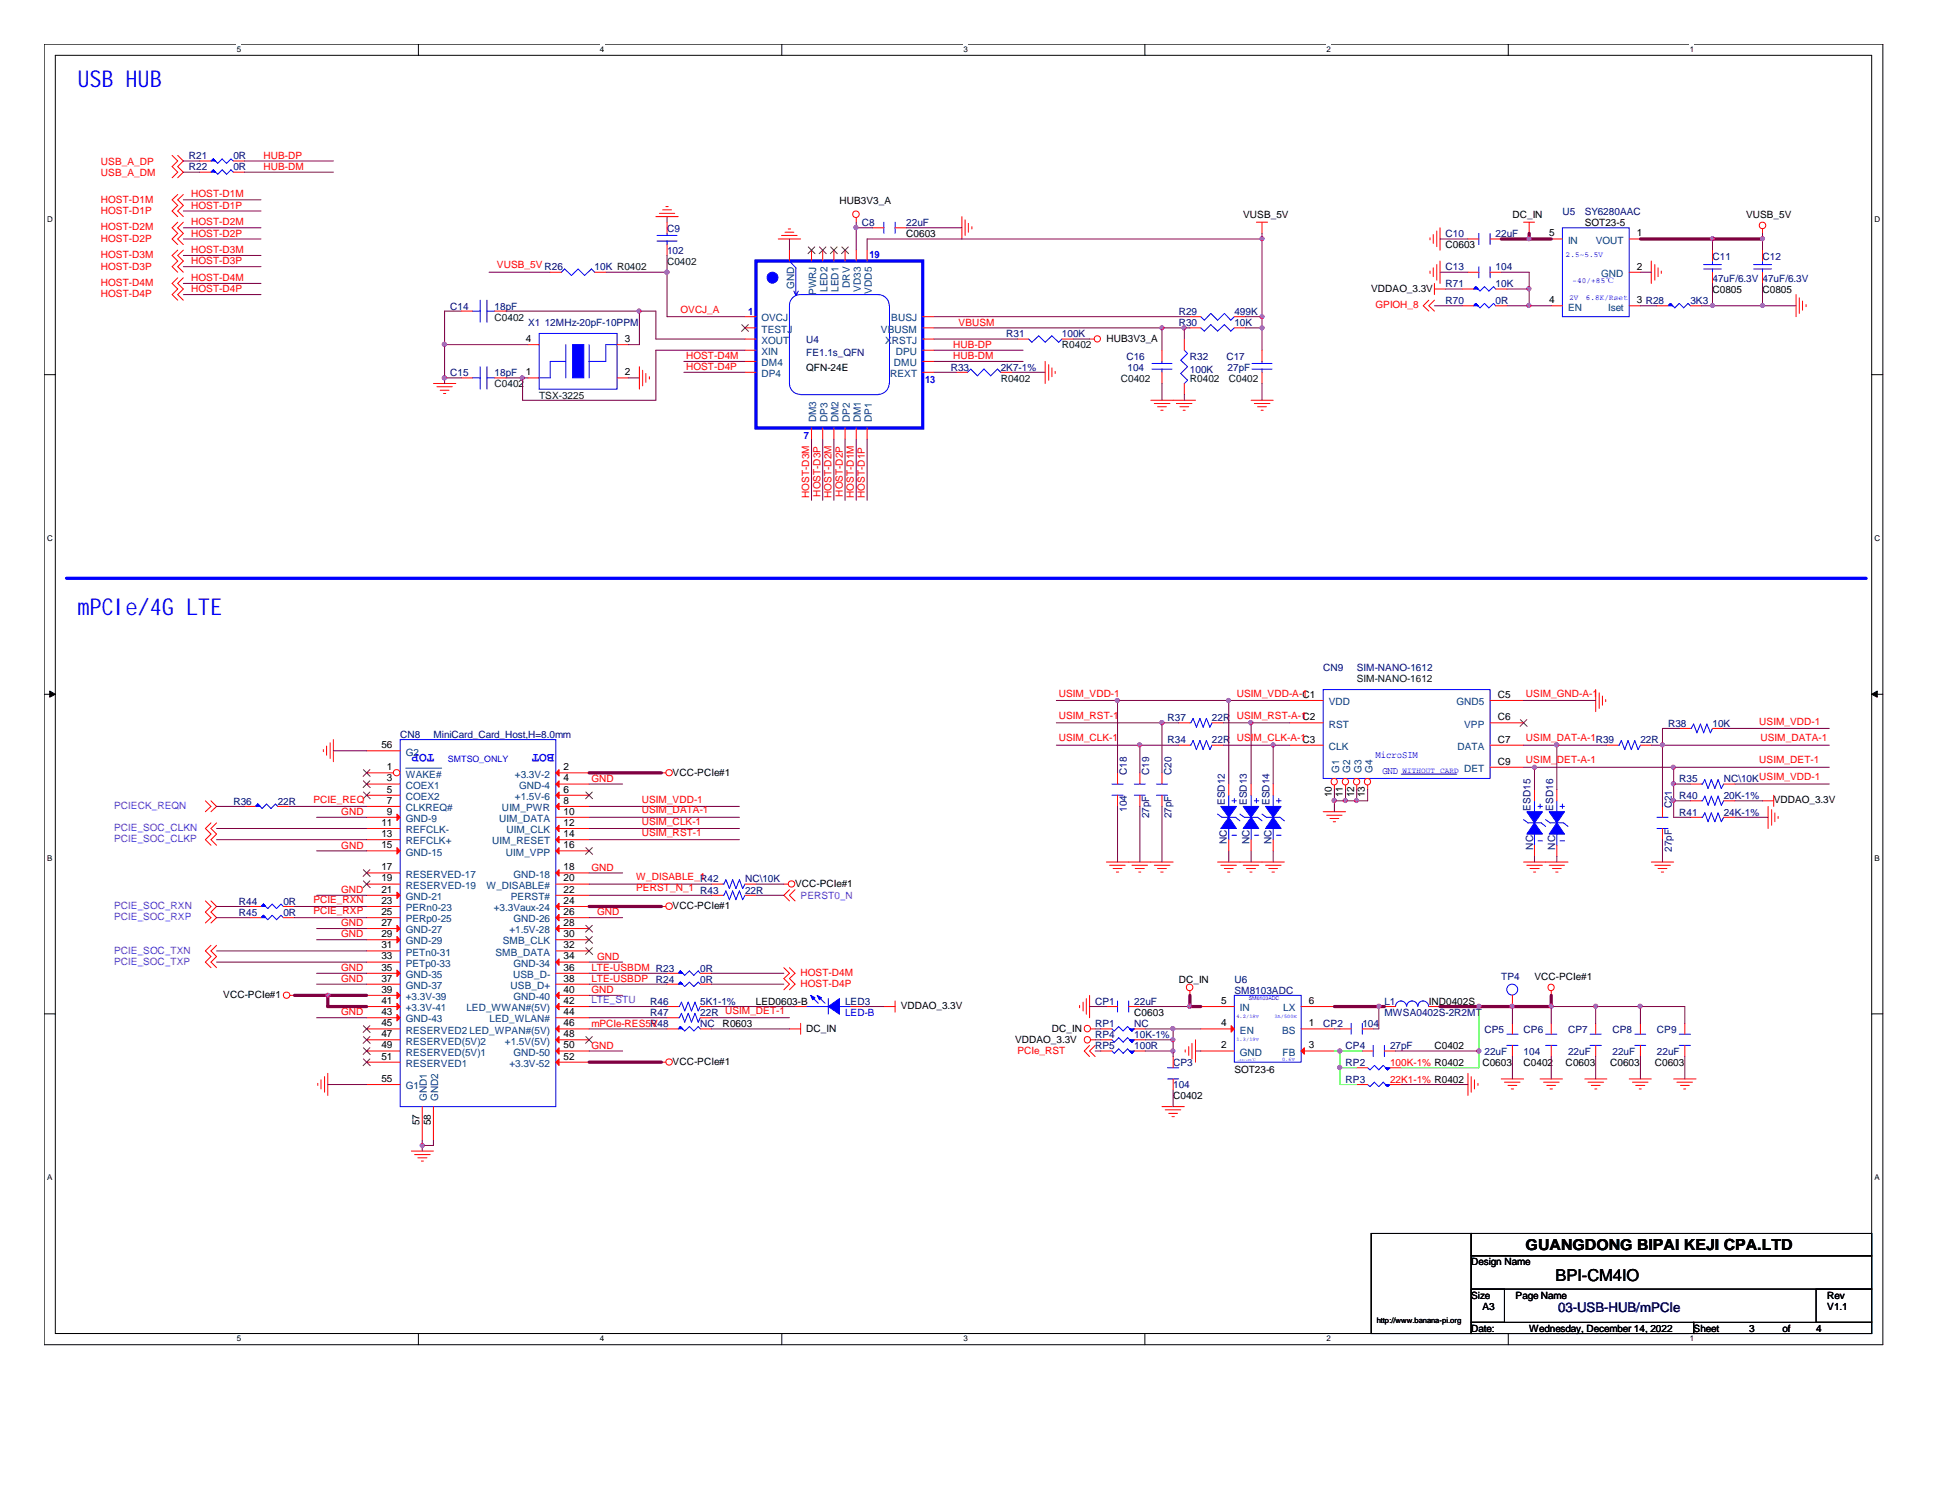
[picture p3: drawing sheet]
<svg xmlns="http://www.w3.org/2000/svg" width="279mm" height="216mm" viewBox="0 0 279 216" stroke-linecap="round" stroke-linejoin="round" font-family="sans-serif">
<defs><g id="words">
<g font-size="3.3" fill="#00f">
<text x="11.2" y="12.4">USB HUB</text>
<text x="11.2" y="88.4">mPCIe/4G LTE</text>
</g>
<text font-size="2.4" x="223.8" y="184.3">BPI-CM4IO</text>
<text font-size="2.2" x="219.5" y="179.8">GUANGDONG BIPAI KEJI CPA.LTD</text>
<g font-size="1.9" fill="#00f">
<text x="62.5" y="108.5" transform="rotate(-180 62.5 108.5)">TOP</text>
<text x="79.8" y="108.5" transform="rotate(-180 79.8 108.5)">BOT</text>
</g>
<text font-size="1.9" fill="#000080" x="224.2" y="188.7">03-USB-HUB/mPCIe</text>
<g font-size="1.4" fill="#f00">
<text x="14.5" y="23.7">USB_A_DP</text>
<text x="37.9" y="22.8">HUB-DP</text>
<text x="14.5" y="25.3">USB_A_DM</text>
<text x="14.5" y="29.2">HOST-D1M</text>
<text x="27.5" y="28.4">HOST-D1M</text>
<text x="37.9" y="24.4">HUB-DM</text>
<text x="14.5" y="30.8">HOST-D1P</text>
<text x="14.5" y="33.1">HOST-D2M</text>
<text x="14.5" y="34.8">HOST-D2P</text>
<text x="27.5" y="30">HOST-D1P</text>
<text x="27.5" y="32.4">HOST-D2M</text>
<text x="27.5" y="34">HOST-D2P</text>
<text x="14.5" y="37.2">HOST-D3M</text>
<text x="14.5" y="38.8">HOST-D3P</text>
<text x="14.5" y="41.1">HOST-D4M</text>
<text x="27.5" y="36.4">HOST-D3M</text>
<text x="27.5" y="38">HOST-D3P</text>
<text x="27.5" y="40.4">HOST-D4M</text>
<text x="71.5" y="38.6">VUSB_5V R26</text>
<text x="14.5" y="42.8">HOST-D4P</text>
<text x="27.5" y="42">HOST-D4P</text>
<text x="97.9" y="45">OVCJ_A</text>
<text x="137.9" y="46.8">VBUSM</text>
<text x="197.9" y="44.4">GPIOH_8</text>
<text x="98.7" y="51.6">HOST-D4M</text>
<text x="98.7" y="53.2">HOST-D4P</text>
<text x="137.1" y="50">HUB-DP</text>
<text x="137.1" y="51.6">HUB-DM</text>
<text x="116.4" y="71.6" transform="rotate(-90 116.4 71.6)">HOST-D3M</text>
<text x="118" y="71.5" transform="rotate(-90 118 71.5)">HOST-D3P</text>
<text x="119.6" y="71.6" transform="rotate(-90 119.6 71.6)">HOST-D2M</text>
<text x="121.2" y="71.5" transform="rotate(-90 121.2 71.5)">HOST-D2P</text>
<text x="122.9" y="71.6" transform="rotate(-90 122.9 71.6)">HOST-D1M</text>
<text x="124.4" y="71.6" transform="rotate(-90 124.4 71.6)">HOST-D1P</text>
<text x="152.3" y="100.2">USIM_VDD-1</text>
<text x="177.9" y="100.2">USIM_VDD-A-1</text>
<text x="219.5" y="100.2">USIM_GND-A-1</text>
<text x="152.3" y="103.4">USIM_RST-1</text>
<text x="152.3" y="106.6">USIM_CLK-1</text>
<text x="177.9" y="103.4">USIM_RST-A-1C2</text>
<text x="177.9" y="106.6">USI</text>
<text x="180.3" y="106.6">M_CLK-A-1C3</text>
<text x="219.5" y="106.6">USIM_DAT-A-1R39</text>
<text x="253.1" y="104.2">USIM_VDD-1</text>
<text x="253.3" y="106.6">USIM_DATA-1</text>
<text x="85.1" y="112.4">GND</text>
<text x="219.5" y="109.8">USIM_</text>
<text x="224" y="109.8">DET-A-1</text>
<text x="253.1" y="109.8">USIM_DET-1</text>
<text x="45.1" y="115.4">PCIE_REQ</text>
<text x="49.1" y="117.2">GND</text>
<text x="92.3" y="115.4">USIM_VDD-1</text>
<text x="92.3" y="117">USIM_DATA-1</text>
<text x="92.3" y="118.6">USIM_CLK-1</text>
<text x="49.1" y="122">GND</text>
<text x="85.1" y="125.2">GND</text>
<text x="92.3" y="120.2">USIM_RST-1</text>
<text x="45.1" y="129.8">PCIE_RXN</text>
<text x="45.1" y="131.4">PCIE_RXP</text>
<text x="49.1" y="128.4">GND</text>
<text x="85.9" y="131.7">GND</text>
<text x="91.5" y="126.6">W_DISABLE_1</text>
<text x="91.5" y="128.2">PERST_N_1 R43</text>
<text x="49.1" y="133.2">GND</text>
<text x="49.1" y="134.8">GND</text>
<text x="49.1" y="139.7">GND</text>
<text x="49.1" y="141.2">GND</text>
<text x="85.1" y="139.7">LTE-USBDM R23</text>
<text x="85.1" y="141.2">LTE-USBDP</text>
<text x="85.1" y="142.8">GND</text>
<text x="85.9" y="138">GND</text>
<text x="115.2" y="142">HOST-D4P</text>
<text x="115.2" y="140.4">HOST-D4M</text>
<text x="49.1" y="146">GND</text>
<text x="85.1" y="147.7">mPCIe-RES5V</text>
<text x="85.1" y="150.8">GND</text>
<text x="146.4" y="151.6">PCIe_RST</text>
<text x="200" y="155.7">22K1-1% R0402</text>
<text x="200" y="153.3">100K-1% R0402</text>
</g>
<g font-size="1.4" fill="#000080">
<text x="27.2" y="22.9">R21</text>
<text x="33.6" y="22.9">0R</text>
<text x="27.2" y="24.5">R22</text>
<text x="33.6" y="24.5">0R</text>
<text x="96" y="33.3">C9</text>
<text x="124" y="32.5">C8</text>
<text x="130.4" y="32.5">22uF</text>
<text x="208" y="34.1">C10</text>
<text x="215.2" y="34.1">22uF</text>
<text x="224.8" y="30.9">U5</text>
<text x="228" y="30.9">SY6280AAC</text>
<text x="85.6" y="38.9">10K R0402</text>
<text x="96" y="36.5">102</text>
<text x="208" y="38.9">C13</text>
<text x="208" y="41.3">R71</text>
<text x="215.2" y="38.9">104</text>
<text x="215.2" y="41.3">10K</text>
<text x="246.4" y="37.3">C11</text>
<text x="246.4" y="40.5">47uF/6.3V 47uF/6.3V</text>
<text x="253.6" y="37.3">C12</text>
<text x="64.8" y="44.5">C14</text>
<text x="71.2" y="44.5">18pF</text>
<text x="76" y="46.9">X1</text>
<text x="78.4" y="46.9">12MHz-20pF-10PPM</text>
<text x="169.6" y="46.9">R30</text>
<text x="169.6" y="45.3">R29</text>
<text x="177.6" y="46.9">10K</text>
<text x="177.6" y="45.3">499K</text>
<text x="208" y="43.7">R70</text>
<text x="215.2" y="43.7">0R</text>
<text x="243.2" y="43.7">3K3</text>
<text x="116" y="49.3">U4</text>
<text x="116" y="51.2">FE1.1s_QFN</text>
<text x="136.8" y="53.3">R33</text>
<text x="144" y="53.3">2K7-1%</text>
<text x="144.8" y="48.5">R31</text>
<text x="152.8" y="48.5">100K</text>
<text x="162.1" y="51.7">C16</text>
<text x="162.2" y="53.3">104</text>
<text x="171.2" y="51.7">R32</text>
<text x="171.2" y="53.6">100K</text>
<text x="176.4" y="51.7">C17</text>
<text x="176.6" y="53.3">27pF</text>
<text x="64.8" y="54.1">C15</text>
<text x="71.2" y="54.1">18pF</text>
<text x="190.4" y="96.5">CN9</text>
<text x="195.2" y="96.5">SIM-NANO-1612</text>
<text x="57.6" y="106.1">CN8</text>
<text x="62.4" y="106.1">MiniCard_Card_Host,H=8.0mm</text>
<text x="168" y="103.7">R37</text>
<text x="168" y="106.9">R34</text>
<text x="174.4" y="103.7">22R</text>
<text x="174.4" y="106.9">22R</text>
<text x="236" y="106.9">22R</text>
<text x="240" y="104.5">R38</text>
<text x="246.4" y="104.5">10K</text>
<text x="162.1" y="111.5" transform="rotate(-90 162.1 111.5)">C18</text>
<text x="165.4" y="111.5" transform="rotate(-90 165.4 111.5)">C19</text>
<text x="168.5" y="111.5" transform="rotate(-90 168.5 111.5)">C20</text>
<text x="241.6" y="112.5">R35</text>
<text x="248" y="112.5">NC\10KUSIM_VDD-1</text>
<text x="33.6" y="115.7">R36</text>
<text x="40" y="115.7">22R</text>
<text x="162.1" y="116.8" transform="rotate(-90 162.1 116.8)">104</text>
<text x="165.4" y="117.7" transform="rotate(-90 165.4 117.7)">27pF</text>
<text x="168.5" y="117.7" transform="rotate(-90 168.5 117.7)">27pF</text>
<text x="176.2" y="115.8" transform="rotate(-90 176.2 115.8)">ESD12</text>
<text x="179.4" y="115.8" transform="rotate(-90 179.4 115.8)">ESD13</text>
<text x="182.6" y="115.8" transform="rotate(-90 182.6 115.8)">ESD14</text>
<text x="220.2" y="116.6" transform="rotate(-90 220.2 116.6)">ESD15</text>
<text x="223.4" y="116.6" transform="rotate(-90 223.4 116.6)">ESD16</text>
<text x="240.5" y="116.3" transform="rotate(-90 240.5 116.3)">C21</text>
<text x="241.6" y="117.3">R41</text>
<text x="241.6" y="114.9">R40</text>
<text x="248" y="117.3">24K-1%</text>
<text x="248" y="114.9">20K-1%</text>
<text x="176.5" y="121.4" transform="rotate(-90 176.5 121.4)">NC</text>
<text x="179.7" y="121.4" transform="rotate(-90 179.7 121.4)">NC</text>
<text x="182.9" y="121.4" transform="rotate(-90 182.9 121.4)">NC</text>
<text x="220.6" y="122.2" transform="rotate(-90 220.6 122.2)">NC</text>
<text x="223.7" y="122.2" transform="rotate(-90 223.7 122.2)">NC</text>
<text x="240.5" y="122.5" transform="rotate(-90 240.5 122.5)">27pF</text>
<text x="34.4" y="130.1">R44</text>
<text x="34.4" y="131.7">R45</text>
<text x="40.8" y="130.1">0R</text>
<text x="40.8" y="131.7">0R</text>
<text x="100.8" y="126.9">R42</text>
<text x="107.2" y="126.9">NC\10K</text>
<text x="107.2" y="128.5">22R</text>
<text x="94.4" y="141.4">R24</text>
<text x="100.8" y="141.4">0R</text>
<text x="100.8" y="139.7">0R</text>
<text x="177.6" y="141.4">U6</text>
<text x="177.6" y="142.9">SM8103ADC</text>
<text x="216" y="141">TP4</text>
<text x="93.6" y="147.7">R48</text>
<text x="93.6" y="146.1">R47</text>
<text x="93.6" y="144.5">R46</text>
<text x="100.8" y="147.7">NC</text>
<text x="100.8" y="146.1">22R USIM_DET-1</text>
<text x="100.8" y="144.5">5K1-1%</text>
<text x="121.6" y="144.5">LED3</text>
<text x="157.6" y="147.7">RP1</text>
<text x="157.6" y="144.5">CP1</text>
<text x="157.6" y="149.4">RP4</text>
<text x="163.2" y="147.7">NC</text>
<text x="163.2" y="144.5">22uF</text>
<text x="163.2" y="149.4">10K-1%</text>
<text x="190.4" y="147.7">CP2</text>
<text x="196" y="147.7">104</text>
<text x="199.2" y="144.5">L1</text>
<text x="199.2" y="146.1">MWSA0402S-2R2MT</text>
<text x="213.6" y="148.5">CP5</text>
<text x="219.2" y="148.5">CP6</text>
<text x="225.6" y="148.5">CP7</text>
<text x="232" y="148.5">CP8</text>
<text x="238.4" y="148.5">CP9</text>
<text x="157.6" y="150.9">RP5</text>
<text x="163.2" y="150.9">100R</text>
<text x="168.8" y="153.3">CP3</text>
<text x="193.6" y="155.7">RP3</text>
<text x="193.6" y="150.9">CP4</text>
<text x="193.6" y="153.3">RP2</text>
<text x="200" y="150.9">27pF</text>
<text x="213.6" y="151.7">22uF</text>
<text x="219.2" y="151.7">104</text>
<text x="225.6" y="151.7">22uF</text>
<text x="232" y="151.7">22uF</text>
<text x="238.4" y="151.7">22uF</text>
<text x="168.8" y="156.5">104</text>
</g>
<g font-size="1.4">
<text x="120.8" y="29.3">HUB3V3_A</text>
<text x="130.4" y="34.1">C0603</text>
<text x="178.9" y="31.4">VUSB_5V</text>
<text x="208" y="35.7">C0603</text>
<text x="217.6" y="31.4">DC_IN</text>
<text x="222.9" y="34">5</text>
<text x="228" y="32.5">SOT23-5</text>
<text x="235.5" y="34">1</text>
<text x="251.2" y="31.4">VUSB_5V</text>
<text x="197.3" y="42">VDDAO_3.3V</text>
<text x="235.5" y="38.8">2</text>
<text x="222.9" y="43.6">4</text>
<text x="235.5" y="43.6">3 R28</text>
<text x="246.4" y="42.1">C0805</text>
<text x="253.6" y="42.1">C0805</text>
<text x="75.6" y="54">1</text>
<text x="75.6" y="49.2">4</text>
<text x="89.9" y="54">2</text>
<text x="89.9" y="49.2">3</text>
<text x="116" y="53.3">QFN-24E</text>
<text x="159.2" y="49.1">HUB3V3_A</text>
<text x="187.4" y="100.4">C1</text>
<text x="215.5" y="100.4">C5</text>
<text x="54.9" y="107.6">56</text>
<text x="215.5" y="103.6">C6</text>
<text x="215.5" y="106.8">C7</text>
<text x="55.7" y="110.8">1</text>
<text x="55.7" y="112.4">3</text>
<text x="81.1" y="112.4">4</text>
<text x="81.1" y="110.8">2</text>
<text x="96.8" y="111.5">VCC-PCIe#1</text>
<text x="215.5" y="110">C9</text>
<text x="54.9" y="118.8">11</text>
<text x="55.7" y="117.2">9</text>
<text x="55.7" y="115.6">7</text>
<text x="55.7" y="114">5</text>
<text x="81.1" y="114">6</text>
<text x="81.1" y="115.6">8</text>
<text x="81.1" y="117.2">10</text>
<text x="81.1" y="118.8">12</text>
<text x="191.6" y="114.7" transform="rotate(-90 191.6 114.7)">10</text>
<text x="193.2" y="114.7" transform="rotate(-90 193.2 114.7)">11</text>
<text x="194.8" y="114.7" transform="rotate(-90 194.8 114.7)">12</text>
<text x="196.4" y="114.7" transform="rotate(-90 196.4 114.7)">13</text>
<text x="255.2" y="115.6">VDDAO_3.3V</text>
<text x="54.9" y="125.2">17</text>
<text x="54.9" y="122">15</text>
<text x="54.9" y="120.4">13</text>
<text x="81.1" y="125.2">18</text>
<text x="81.1" y="120.4">14</text>
<text x="81.1" y="122">16</text>
<text x="54.9" y="126.8">19</text>
<text x="54.9" y="128.4">21</text>
<text x="54.9" y="130">23</text>
<text x="54.9" y="131.6">25</text>
<text x="81.1" y="131.6">26</text>
<text x="81.1" y="126.8">20</text>
<text x="81.1" y="130">24</text>
<text x="81.1" y="128.4">22</text>
<text x="96.8" y="130.8">VCC-PCIe#1</text>
<text x="114.4" y="127.6">VCC-PCIe#1</text>
<text x="54.9" y="133.2">27</text>
<text x="54.9" y="134.8">29</text>
<text x="54.9" y="136.4">31</text>
<text x="81.1" y="133.2">28</text>
<text x="81.1" y="134.8">30</text>
<text x="81.1" y="136.4">32</text>
<text x="32.1" y="143.6">VCC-PCIe#1</text>
<text x="54.9" y="139.6">35</text>
<text x="54.9" y="138">33</text>
<text x="54.9" y="141.2">37</text>
<text x="54.9" y="142.8">39</text>
<text x="81.1" y="138">34</text>
<text x="81.1" y="142.8">40</text>
<text x="81.1" y="139.6">36</text>
<text x="81.1" y="141.2">38</text>
<text x="169.6" y="141.4">DC_IN</text>
<text x="220.8" y="141">VCC-PCIe#1</text>
<text x="54.9" y="144.4">41</text>
<text x="54.9" y="146">43</text>
<text x="54.9" y="147.6">45</text>
<text x="54.9" y="149.2">47</text>
<text x="81.1" y="144.4">42</text>
<text x="81.1" y="146">44</text>
<text x="81.1" y="149.2">48</text>
<text x="81.1" y="147.6">46</text>
<text x="104" y="147.7">R0603</text>
<text x="108.8" y="144.5">LED0603-B</text>
<text x="116" y="148.4">DC_IN</text>
<text x="129.6" y="145.2">VDDAO_3.3V</text>
<text x="146" y="150">VDDAO_3.3V</text>
<text x="151.3" y="148.4">DC_IN</text>
<text x="163.2" y="146.1">C0603</text>
<text x="175.7" y="147.6">4</text>
<text x="175.7" y="144.4">5</text>
<text x="188.3" y="147.6">1</text>
<text x="188.3" y="144.4">6</text>
<text x="205.6" y="144.5">IND0402S</text>
<text x="54.9" y="150.8">49</text>
<text x="54.9" y="152.4">51</text>
<text x="54.9" y="155.6">55</text>
<text x="81.1" y="150.8">50</text>
<text x="81.1" y="152.4">52</text>
<text x="96.8" y="153.2">VCC-PCIe#1</text>
<text x="175.7" y="150.8">2</text>
<text x="177.6" y="154.3">SOT23-6</text>
<text x="188.3" y="150.8">3</text>
<text x="206.4" y="150.9">C0402</text>
<text x="213.3" y="153.3">C0603</text>
<text x="219.2" y="153.3">C0402</text>
<text x="225.3" y="153.3">C0603</text>
<text x="231.6" y="153.3">C0603</text>
<text x="238.1" y="153.3">C0603</text>
<text x="60.4" y="161.9" transform="rotate(-90 60.4 161.9)">57</text>
<text x="62" y="161.9" transform="rotate(-90 62 161.9)">58</text>
<text x="168.8" y="158.1">C0402</text>
<text x="211.7" y="182">Design Name</text>
<text x="211.7" y="186.8">Size</text>
<text x="211.7" y="191.6">Date:</text>
<text x="213.3" y="188.4">A3</text>
<text x="218.1" y="186.8">Page Name</text>
<text x="220" y="191.6">Wednesday, December 14, 2022</text>
<text x="243.7" y="191.6">Sheet</text>
<text x="251.7" y="191.6">3</text>
<text x="256.5" y="191.6">of</text>
<text x="261.3" y="191.6">4</text>
<text x="262.9" y="186.8">Rev</text>
<text x="262.9" y="188.4">V1.1</text>
</g>
<g font-size="1.4" fill="#004080">
<text x="225.6" y="35.1">IN</text>
<text x="229.6" y="35.1">VOUT</text>
<text x="114.3" y="41.6" transform="rotate(-90 114.3 41.6)">GND</text>
<text x="119" y="42" transform="rotate(-90 119 42)">LED2</text>
<text x="120.6" y="42" transform="rotate(-90 120.6 42)">LED1</text>
<text x="122.3" y="41.4" transform="rotate(-90 122.3 41.4)">DRV</text>
<text x="123.9" y="42" transform="rotate(-90 123.9 42)">VD33</text>
<text x="230.4" y="39.8">GND</text>
<text x="109.6" y="47.8">TESTJ</text>
<text x="109.6" y="46.2">OVCJ</text>
<text x="117.4" y="42.5" transform="rotate(-90 117.4 42.5)">PWRJ</text>
<text x="125.4" y="42.2" transform="rotate(-90 125.4 42.2)">VDD5</text>
<text x="126.7" y="47.8">VBUSM</text>
<text x="128.2" y="46.2">BUSJ</text>
<text x="225.6" y="44.7">EN</text>
<text x="231.4" y="44.7">Iset</text>
<text x="109.6" y="49.4">XOUT</text>
<text x="109.6" y="51.1">XIN</text>
<text x="109.6" y="52.7">DM4</text>
<text x="127.3" y="49.4">XRSTJ</text>
<text x="128.6" y="52.7">DMU</text>
<text x="128.9" y="51.1">DPU</text>
<text x="109.6" y="54.2">DP4</text>
<text x="128.1" y="54.2">REXT</text>
<text x="117.4" y="60.7" transform="rotate(-90 117.4 60.7)">DM3</text>
<text x="119" y="60.7" transform="rotate(-90 119 60.7)">DP3</text>
<text x="120.6" y="60.7" transform="rotate(-90 120.6 60.7)">DM2</text>
<text x="122.3" y="60.7" transform="rotate(-90 122.3 60.7)">DP2</text>
<text x="123.9" y="60.7" transform="rotate(-90 123.9 60.7)">DM1</text>
<text x="125.4" y="60.7" transform="rotate(-90 125.4 60.7)">DP1</text>
<text x="191.2" y="101.4">VDD</text>
<text x="209.5" y="101.4">GND5</text>
<text x="191.2" y="104.6">RST</text>
<text x="191.2" y="107.9">CLK</text>
<text x="209.7" y="107.9">DATA</text>
<text x="210.7" y="104.6">VPP</text>
<text x="58.4" y="111.8">WAKE#</text>
<text x="58.4" y="113.5">COEX1</text>
<text x="58.4" y="108.7">G2</text>
<text x="74.1" y="111.8">+3.3V-2</text>
<text x="74.7" y="113.5">GND-4</text>
<text x="192.7" y="111.2" transform="rotate(-90 192.7 111.2)">G1</text>
<text x="194.3" y="111.2" transform="rotate(-90 194.3 111.2)">G2</text>
<text x="195.9" y="111.2" transform="rotate(-90 195.9 111.2)">G3</text>
<text x="197.4" y="111.2" transform="rotate(-90 197.4 111.2)">G4</text>
<text x="210.7" y="111">DET</text>
<text x="58.4" y="119.8">REFCLK-</text>
<text x="58.4" y="118.2">GND-9</text>
<text x="58.4" y="116.7">CLKREQ#</text>
<text x="58.4" y="115.1">COEX2</text>
<text x="71.8" y="118.2">UIM_DATA</text>
<text x="72.2" y="116.7">UIM_PWR</text>
<text x="72.9" y="119.8">UIM_CLK</text>
<text x="74.1" y="115.1">+1.5V-6</text>
<text x="58.4" y="123.1">GND-15</text>
<text x="58.4" y="121.5">REFCLK+</text>
<text x="70.8" y="121.5">UIM_RESET</text>
<text x="72.8" y="123.1">UIM_VPP</text>
<text x="58.4" y="126.2">RESERVED-17</text>
<text x="58.4" y="127.8">RESERVED-19</text>
<text x="58.4" y="129.5">GND-21</text>
<text x="58.4" y="131.1">PERn0-23</text>
<text x="70" y="127.8">W_DISABLE#</text>
<text x="71" y="131.1">+3.3Vaux-24</text>
<text x="73.5" y="129.5">PERST#</text>
<text x="73.9" y="126.2">GND-18</text>
<text x="58.4" y="134.2">GND-27</text>
<text x="58.4" y="135.8">GND-29</text>
<text x="58.4" y="132.7">PERp0-25</text>
<text x="58.4" y="137.5">PETn0-31</text>
<text x="71.3" y="137.5">SMB_DATA</text>
<text x="72.3" y="135.8">SMB_CLK</text>
<text x="73.3" y="134.2">+1.5V-28</text>
<text x="73.9" y="132.7">GND-26</text>
<text x="58.4" y="140.7">GND-35</text>
<text x="58.4" y="139.1">PETp0-33</text>
<text x="58.4" y="142.2">GND-37</text>
<text x="58.4" y="143.8">+3.3V-39</text>
<text x="73.4" y="142.2">USB_D+</text>
<text x="73.8" y="140.7">USB_D-</text>
<text x="73.9" y="139.1">GND-34</text>
<text x="73.9" y="143.8">GND-40</text>
<text x="58.4" y="145.5">+3.3V-41</text>
<text x="58.4" y="147.1">GND-43</text>
<text x="58.4" y="148.7">RESERVED2 LED_WPAN#(5V)</text>
<text x="67.1" y="145.5">LED_WWAN#(5V)</text>
<text x="70.4" y="147.1">LED_WLAN#</text>
<text x="178.4" y="148.7">EN</text>
<text x="178.4" y="145.5">IN</text>
<text x="184.4" y="148.7">BS</text>
<text x="184.6" y="145.5">LX</text>
<text x="58.4" y="150.2">RESERVED(5V)2</text>
<text x="58.4" y="151.8">RESERVED(5V)1</text>
<text x="58.4" y="153.5">RESERVED1</text>
<text x="72.6" y="150.2">+1.5V(5V)</text>
<text x="73.3" y="153.5">+3.3V-52</text>
<text x="73.9" y="151.8">GND-50</text>
<text x="178.4" y="151.8">GND</text>
<text x="184.5" y="151.8">FB</text>
<text x="58.4" y="156.7">G1</text>
<text x="61.4" y="158.4" transform="rotate(-90 61.4 158.4)">GND1</text>
<text x="63" y="158.4" transform="rotate(-90 63 158.4)">GND2</text>
</g>
<g font-size="1.4" fill="#004000">
<text x="96" y="38.1">C0402</text>
<text x="71.2" y="46.1">C0402</text>
<text x="152.8" y="50.1">R0402</text>
<text x="71.2" y="55.7">C0402</text>
<text x="77.6" y="57.3">TSX-3225</text>
<text x="144" y="54.9">R0402</text>
<text x="161.2" y="54.9">C0402</text>
<text x="171.2" y="54.9">R0402</text>
<text x="176.8" y="54.9">C0402</text>
<text x="195.2" y="98.1">SIM-NANO-1612</text>
</g>
<g font-size="1.4" fill="#00f">
<text x="125.1" y="37.2">19</text>
<text x="107.7" y="45.3">1</text>
<text x="133.1" y="55.1">13</text>
<text x="115.7" y="63.1">7</text>
<text x="197.9" y="109">MicroSIM</text>
<text x="198.9" y="111.4">GND</text>
<text x="121.6" y="146.1">LED-B</text>
</g>
<g font-size="1.4" fill="#8000ff">
<text x="16.4" y="116.4">PCIECK_REQN</text>
<text x="16.4" y="119.5">PCIE_SOC_CLKN</text>
<text x="16.4" y="121.2">PCIE_SOC_CLKP</text>
<text x="16.4" y="130.8">PCIE_SOC_RXN</text>
<text x="115.2" y="129.3">PERST0_N</text>
<text x="16.4" y="137.2">PCIE_SOC_TXN</text>
<text x="16.4" y="132.4">PCIE_SOC_RXP</text>
<text x="16.4" y="138.8">PCIE_SOC_TXP</text>
<text x="85.1" y="144.2">LTE_STU</text>
</g>
<text font-size="1.3" fill="#00f" x="64.4" y="109.6">SMTSO_ONLY</text>
<g font-size="1.1">
<text x="34.1" y="7.5">5</text>
<text x="86.3" y="7.5">4</text>
<text x="138.6" y="7.5">3</text>
<text x="190.8" y="7.5">2</text>
<text x="243.1" y="7.5">1</text>
<text x="6.8" y="31.9">D</text>
<text x="269.7" y="31.9">D</text>
<text x="6.8" y="77.8">C</text>
<text x="269.7" y="77.8">C</text>
<text x="6.8" y="123.8">B</text>
<text x="269.7" y="123.8">B</text>
<text x="6.8" y="169.8">A</text>
<text x="269.7" y="169.8">A</text>
<text x="198.1" y="190.3">http://www.banana-pi.org</text>
<text x="34.1" y="193">5</text>
<text x="86.3" y="193">4</text>
<text x="138.6" y="193">3</text>
<text x="190.8" y="193">2</text>
<text x="243.1" y="193">1</text>
</g>
<g font-size="1.1" fill="#00f">
<text x="225.3" y="36.9">2.5~5.5V</text>
<text x="226.2" y="40.7">-40/+85℃</text>
<text x="225.8" y="43.1">2V</text>
<text x="228.1" y="43.1">6.8K/Rset</text>
<text x="201.8" y="111.1">WITHOUT CARD</text>
</g>
<g font-size=".8" fill="#00f">
<text x="179.7" y="143.9">SM8103ADC</text>
<text x="177.9" y="146.4">4.2/18V</text>
<text x="177.9" y="149.7">1.3/19V</text>
<text x="183.3" y="146.4">3A/500K</text>
<text x="184.4" y="152.6">0.6V</text>
</g>
<text font-size=".5" fill="#00f" x="178.1" y="152.6">-40/+85℃</text>
</g></defs>
<path d="M6.3 6.3h264.6v187.1h-264.6zM8 8h261.3v183.8h-261.3z" fill="none" stroke="#000" stroke-width=".14"/>
<g fill="#fff">
<path d="M34.1 6.4h.6v1.3h-.6z"/>
<path d="M34.1 191.9h.6v1.3h-.6z"/>
</g>
<path d="M60.2 6.3v1.7M60.2 191.8v1.6" fill="none" stroke="#000" stroke-width=".14"/>
<g fill="#fff">
<path d="M86.3 6.4h.6v1.3h-.6z"/>
<path d="M86.3 191.9h.6v1.3h-.6z"/>
</g>
<path d="M112.5 6.3v1.7M112.5 191.8v1.6" fill="none" stroke="#000" stroke-width=".14"/>
<g fill="#fff">
<path d="M138.6 6.4h.6v1.3h-.6z"/>
<path d="M138.6 191.9h.6v1.3h-.6z"/>
</g>
<path d="M164.7 6.3v1.7M164.7 191.8v1.6" fill="none" stroke="#000" stroke-width=".14"/>
<g fill="#fff">
<path d="M190.8 6.4h.6v1.3h-.6z"/>
<path d="M190.8 191.9h.6v1.3h-.6z"/>
</g>
<path d="M217 6.3v1.7M217 191.8v1.6" fill="none" stroke="#000" stroke-width=".14"/>
<g fill="#fff">
<path d="M243.1 6.4h.6v1.3h-.6z"/>
<path d="M243.1 191.9h.6v1.3h-.6z"/>
<path d="M6.8 30.8h.7v1.3h-.7z"/>
<path d="M269.7 30.8h.8v1.3h-.8z"/>
<path d="M6.8 76.7h.7v1.4h-.7z"/>
<path d="M269.7 76.7h.8v1.4h-.8z"/>
</g>
<path d="M6.3 53.9h1.7M269.3 53.9h1.6" fill="none" stroke="#000" stroke-width=".14"/>
<g fill="#fff">
<path d="M6.8 122.7h.7v1.3h-.7z"/>
<path d="M269.7 122.7h.7v1.3h-.7z"/>
</g>
<path d="M6.3 99.9h1.7M269.3 99.9h1.6" fill="none" stroke="#000" stroke-width=".14"/>
<g fill="#000" stroke="#000" stroke-width=".14">
<path d="M7.2 99.4l.8 .5-.8 .4z" fill-rule="evenodd"/>
<path d="M269.3 99.9l.8-.5v.9z" fill-rule="evenodd"/>
</g>
<g fill="#fff">
<path d="M6.8 168.7h.7v1.3h-.7z"/>
<path d="M269.7 168.7h.7v1.3h-.7z"/>
</g>
<path d="M6.3 145.8h1.7M269.3 145.8h1.6M197.3 177.4h14.4v14.4h-14.4zM211.7 177.4h57.6v3.2h-57.6zM211.7 180.6h57.6v4.8h-57.6zM211.7 185.4h4.8v4.8h-4.8zM211.7 190.2h32v1.6h-32zM243.7 190.2h25.6v1.6h-25.6zM261.3 185.4h8v4.8h-8z" fill="none" stroke="#000" stroke-width=".14"/>
<path d="M9.6 83.2h258.9" fill="none" stroke="#00f" stroke-width=".47"/>
<g fill="none" stroke="#f00" stroke-width=".14">
<path d="M24.8 22.4l.8 .8-.8 .8 .8 .8-.8 .8M25.6 28l-.8 .7 .8 .8-.8 .9 .8 .8M25.6 22.4l.8 .8-.8 .8 .8 .8-.8 .8M25.6 32l-.8 .8 .8 .8-.8 .8 .8 .8M25.6 36l-.8 .7 .8 .8-.8 .9 .8 .8M25.6 40l-.8 .8 .8 .8-.8 .8 .8 .8M26.4 28l-.8 .7 .8 .8-.8 .9 .8 .8M26.4 32l-.8 .8 .8 .8-.8 .8 .8 .8M26.4 36l-.8 .7 .8 .8-.8 .9 .8 .8M26.4 40l-.8 .8 .8 .8-.8 .8 .8 .8M94.4 31.2h3.2M94.9 30.7h2.2"/>
<path d="M95.3 30.2h1.3M95.8 29.7h.3M112 34.4h3.2M112.4 33.9h2.3M112.9 33.4h1.3M113.4 32.9h.3M123.2 31.3v.7M138.4 31.2v3.2M138.9 31.6v2.3M139.3 32.1v1.3M139.8 32.6v.3M180.8 32h1.6"/>
<path d="M181.6 32v1.6M205.7 34.2v.3M205.7 39v.3M206.2 33.7v1.3M206.2 38.5v1.3M206.7 33.2v2.3M206.7 38.1v2.2M207.2 32.8v3.2M207.2 37.5v3.3M219.2 32h1.6M220 32v1.6M237.6 37.5v3.3"/>
<path d="M238.1 38.1v2.2M238.5 38.5v1.3M239 39v.3M253.6 32.9v.7M62.4 55.2h3.2M62.9 55.6h2.2M63.3 56.1h1.3M63.8 56.6h.3M92 52.7v3.3M92.5 53.3v2.2M92.9 53.7v1.3M93.4 54.2v.3"/>
<path d="M150.4 52v3.2M150.9 52.5v2.2M151.3 52.9v1.3M151.8 53.4v.3M156.8 48.8h.6M165.6 57.6h6.4M166.1 58h2.2M166.5 58.5h1.3M167 59h.3M169.2 58h2.3M169.8 58.5h1.2M170.2 59h.3"/>
<path d="M180 57.6h3.2M180.5 58h2.2M180.9 58.5h1.3M181.4 59h.3M181.6 50.4v1.6M181.6 53.6v1.6M205.6 43.2l-.8 .8 .8 .7M206.4 41.6h1.6M206.4 40.8v1.6M206.4 43.2l-.8 .8 .8 .7M210.4 44h1.6M215.2 44h1.6"/>
<path d="M258.4 42.4v3.2M258.9 42.8v2.3M259.3 43.3v1.3M259.8 43.8v.3M229.6 99.2v3.2M230.1 99.7v2.2M29.5 115.2l.9 .8-.9 .8M30.4 115.2l.8 .8-.8 .8M30.4 118.4l-.9 .8 .9 .8-.9 .8 .9 .8M31.2 118.4l-.8 .8 .8 .8-.8 .8 .8 .8M46.5 107.8v.3M47 107.3v1.3"/>
<path d="M47.5 106.8v2.3M48 106.4v3.2M80 111.2h4.8M80 114.4h4.8M80 116h4.8M80 112.8h4.8M95.2 111.2h.6M190.4 116.8h3.2M190.9 117.3h2.2M191.3 117.7h1.3M191.8 118.2h.4M230.5 100.1v1.3"/>
<path d="M231 100.6v.3M239.2 116v1.6M239.2 119.2v1.6M253.6 115.2h1.6M254.4 116v3.2M254.9 116.5v2.2M255.2 114.4v1.6M255.4 116.9v1.3M255.8 117.4v.3M29.5 129.6l.9 .8-.9 .8 .9 .8-.9 .8M30.4 136l-.9 .8 .9 .8-.9 .8 .9 .8M30.4 129.6l.8 .8-.8 .8 .8 .8-.8 .8"/>
<path d="M31.2 136l-.8 .8 .8 .8-.8 .8 .8 .8M80 127.2h4.8M80 130.4h4.8M80 133.6h4.8M80 125.6h4.8M80 128.8h4.8M80 140h4.8M80 135.2h4.8M80 132h4.8M80 136.8h4.8M80 138.4h4.8M95.2 130.4h.6"/>
<path d="M112.8 127.2h.6M112.8 139.2l.8 .8-.8 .8 .8 .8-.8 .8M113.6 128l-.8 .8 .8 .8M113.6 139.2l.8 .8-.8 .8 .8 .8-.8 .8M114.4 128l-.8 .8 .8 .8M159.2 124h9.6M159.6 124.5h2.3M160.1 124.9h1.3M160.6 125.4h.4M162.9 124.5h2.2M163.3 124.9h1.3M163.8 125.4h.3"/>
<path d="M166.1 124.5h2.2M166.5 124.9h1.3M167 125.4h.3M175.2 124h9.6M175.6 124.5h2.3M176.1 124.9h1.3M176.6 125.4h.4M178.9 124.5h2.2M179.3 124.9h1.3M179.8 125.4h.3M182.1 124.5h2.2M182.5 124.9h1.3"/>
<path d="M183 125.4h.3M219.2 124h6.4M219.7 124.5h2.2M220.1 124.9h1.3M220.6 125.4h.3M222.9 124.5h2.2M223.4 124.9h1.2M223.8 125.4h.4M237.6 124h3.2M238.1 124.5h2.2M238.5 124.9h1.3M239 125.4h.4"/>
<path d="M41.7 143.2h.7M45.7 155.8v.3M46.2 155.3v1.3M46.7 154.9v2.2M47.2 154.4v3.2M80 143.2h4.8M80 144.8h4.8M80 152.8h4.8M80 149.6h4.8M80 151.2h4.8M95.2 152.8h.6M113.6 148h1.6"/>
<path d="M115.2 147.2v1.6M127.2 144.8h1.6M128.8 144v1.6M155.3 144.6v.3M155.8 144.1v1.3M156.3 143.6v2.3M156.8 143.2v3.2M156.8 150.4l-.8 .8 .8 .8M156.9 148h.7M156.9 149.6h.7M157.6 150.4l-.8 .8 .8 .8M167.2 159.2h3.2"/>
<path d="M167.6 159.6h2.3M170.5 151v.3M171 150.5v1.3M171.2 142.5v.7M171.5 150.1v2.2M172 149.6v3.2M211.2 154.4v3.2M211.7 154.9v2.2M212.1 155.3v1.3M212.6 155.8v.3M216 155.2h3.2M216.5 155.7h2.2"/>
<path d="M217 156.1h1.2M217.4 156.6h.4M221.6 155.2h3.2M222.1 155.7h2.2M222.5 156.1h1.3M223 156.6h.4M223.2 142.5v.7M228 155.2h3.2M228.5 155.7h2.2M228.9 156.1h1.3M229.4 156.6h.3M234.4 155.2h3.2"/>
<path d="M234.9 155.7h2.2M235.3 156.1h1.3M235.8 156.6h.3M240.8 155.2h3.2M241.3 155.7h2.2M241.8 156.1h1.2M242.2 156.6h.3M59.2 165.6h3.2M59.6 166.1h2.3M60.1 166.5h1.3M60.6 167h.3M168.1 160.1h1.3"/>
<path d="M168.6 160.6h.4"/>
<circle cx="123.1" cy="30.8" r=".47"/>
<circle cx="253.6" cy="32.4" r=".47"/>
<circle cx="157.9" cy="48.7" r=".45"/>
<circle cx="96.3" cy="111.1" r=".46"/>
<circle cx="96.3" cy="130.3" r=".47"/>
<circle cx="113.9" cy="127.1" r=".46"/>
<circle cx="41.2" cy="143.1" r=".46"/>
<circle cx="96.3" cy="152.8" r=".46"/>
<circle cx="156.4" cy="148" r=".46"/>
<circle cx="156.4" cy="149.6" r=".46"/>
<circle cx="171.1" cy="142" r=".47"/>
<circle cx="223.1" cy="142" r=".46"/>
</g>
<path d="M180.1 53.1h2.9M180.1 52.3h2.9M181.6 52v.3M181.6 53.1v.5M212 44l.3-.4 .6 .7 .7-.7 .6 .7 .7-.7 .3 .4M57.6 106.4h22.4v52.8h-22.4zM238.4 117.6h1.6M238.4 119.2h1.6" fill="none" stroke="#00f" stroke-width=".14"/>
<path d="M212.3 43.6l.3 .4h-.6l.3-.4 .3 .4z" fill-rule="evenodd" fill="#00f" stroke="#00f" stroke-width=".14"/>
<g fill="#f00" stroke="#f00" stroke-width=".14">
<path d="M80 114.4l.4-.5v1z" fill-rule="evenodd"/>
<path d="M80 116l.4-.5v1z" fill-rule="evenodd"/>
<path d="M80 133.6l.4-.5v.9z" fill-rule="evenodd"/>
<path d="M80 112.8l.4-.5v.9z" fill-rule="evenodd"/>
<path d="M80 125.6l.4-.5v.9z" fill-rule="evenodd"/>
<path d="M80 130.4l.4-.5v1z" fill-rule="evenodd"/>
<path d="M80 132l.4-.5v1z" fill-rule="evenodd"/>
<path d="M80 111.2l.4-.5v.9z" fill-rule="evenodd"/>
<path d="M80 138.4l.4-.5v1z" fill-rule="evenodd"/>
<path d="M80 144.8l.4-.5v.9z" fill-rule="evenodd"/>
<path d="M80 149.6l.4-.5v.9z" fill-rule="evenodd"/>
<path d="M80 143.2l.4-.5v.9z" fill-rule="evenodd"/>
<path d="M80 152.8l.4-.5v.9z" fill-rule="evenodd"/>
<path d="M80 151.2l.4-.5v.9z" fill-rule="evenodd"/>
</g>
<path d="M84.3 113.9l1 1M85.2 113.9l-1 1M84.3 133.1l1 1M84.3 134.7l1 1M84.3 136.3l1 1M85.2 133.1l-1 1M85.2 134.7l-1 1M85.2 136.3l-1 1M84.3 149.1l1 1M85.2 149.1l-1 1" fill="none" stroke="#804000" stroke-width=".14"/>
<circle cx="57.1" cy="111.1" r=".46" fill="#fff" stroke="#f00" stroke-width=".14"/>
<g fill="none" stroke="#f00" stroke-width=".14">
<path d="M28.7 24.8h1.7M33.6 24.8h1.6M79.2 39.2h1.6M85.6 39.2h1.6M96 32v1.6M96 35.2v1.5M211.2 34.4h1.6M214.4 34.4h1.6M223.2 34.4h1.6M234.4 34.4h1.6M234.4 39.2h1.6M253.6 36v1.5"/>
<path d="M253.6 39.2v1.6M146.4 48.8h1.6M152.8 48.8h1.6M171.2 47.2h1.6M177.6 47.2h1.6M223.2 44h1.6M234.4 44h1.6M238.4 44h1.6M243.2 44h1.6M52.7 111.2h3.9M52.7 119.2h4.9M52.7 117.6h4.9"/>
<path d="M52.7 116h4.9M52.7 112.8h4.9M52.7 114.4h4.9M52.7 108h4.9M80 119.2h4.8M80 117.6h4.8M164 111.2v1.6M164 114.4v1.6M180 112.8v1.6M185.6 107.2h4.8M185.6 100.8h4.8M185.6 104h4.8"/>
<path d="M214.4 107.2h4.8M214.4 100.8h4.8M214.4 104h4.8M214.4 110.4h4.8M224 113.6v1.6M231.2 107.2h1.6M236 107.2h1.6M241.6 104.8h1.6M243.2 117.6h1.6M246.4 104.8h1.6M248 117.6h1.6M36 130.4h1.5"/>
<path d="M40.8 130.4h1.6M52.7 125.6h4.9M52.7 122.4h4.9M52.7 127.2h4.9M52.7 128.8h4.9M52.7 130.4h4.9M52.7 133.6h4.9M52.7 135.2h4.9M52.7 140h4.9M52.7 120.8h4.9M52.7 132h4.9M52.7 136.8h4.9"/>
<path d="M52.7 138.4h4.9M80 122.4h4.8M80 120.8h4.8M102.4 127.2h1.6M102.4 128.8h1.6M107.2 127.2h1.6M107.2 128.8h1.6M180 120.8v1.6M224 121.6v1.6M52.7 141.6h4.9M52.7 146.4h4.9M52.7 148h4.9"/>
<path d="M52.7 143.2h4.9M52.7 144.8h4.9M52.7 149.6h4.9M52.7 151.2h4.9M52.7 152.8h4.9M52.7 156h4.9M60.7 159.2v4.8M62.4 159.2v4.8M80 141.6h4.8M80 146.4h4.8M80 148h4.8M96 141.6h1.6"/>
<path d="M96 148h1.6M100.8 141.6h1.6M100.8 148h1.6M158.4 148h1.6M163.2 148h1.6M168.8 152v1.6M168.8 155.2v1.6M199.2 144.8h1.6M205.6 144.8h1.6M217.6 147.2v1.6M217.6 150.4v1.6M229.6 147.2v1.6"/>
<path d="M229.6 150.4v1.6M242.4 147.2v1.6M242.4 150.4v1.6"/>
</g>
<g fill="none" stroke="#804000" stroke-width=".14">
<path d="M52.3 110.7l1 1M52.3 112.3l1 1M52.3 113.9l1 1M53.2 110.7l-1 1M53.2 112.3l-1 1M53.2 113.9l-1 1M218.7 103.5l1 1M219.7 103.5l-1 1M52.3 125.1l1 1M52.3 126.7l1 1M53.2 125.1l-1 1M53.2 126.7l-1 1"/>
<path d="M84.3 121.9l1 1M85.2 121.9l-1 1M52.3 147.5l1 1M52.3 149.1l1 1M52.3 150.7l1 1M52.3 152.3l1 1M53.2 147.5l-1 1M53.2 149.1l-1 1M53.2 150.7l-1 1M53.2 152.3l-1 1"/>
</g>
<path d="M58.4 110.5h5.1" fill="none" stroke="#004080" stroke-width=".14"/>
<g fill="#f00" stroke="#f00" stroke-width=".14">
<path d="M57.1 117.1l.5 .5-.5 .4z" fill-rule="evenodd"/>
<path d="M57.1 121.9l.5 .5-.5 .5z" fill-rule="evenodd"/>
<path d="M57.1 128.3l.5 .5-.5 .4z" fill-rule="evenodd"/>
<path d="M57.1 133.1l.5 .5-.5 .4z" fill-rule="evenodd"/>
<path d="M57.1 134.7l.5 .5-.5 .4z" fill-rule="evenodd"/>
<path d="M57.1 139.5l.5 .5-.5 .5z" fill-rule="evenodd"/>
<path d="M80 119.2l.4-.5v.9z" fill-rule="evenodd"/>
<path d="M80 120.8l.4-.5v.9z" fill-rule="evenodd"/>
<path d="M80 122.4l.4-.5v1z" fill-rule="evenodd"/>
<path d="M80 148l.4-.5v1z" fill-rule="evenodd"/>
<path d="M57.1 142.7l.5 .5-.5 .4z" fill-rule="evenodd"/>
<path d="M57.1 144.3l.5 .5-.5 .4z" fill-rule="evenodd"/>
<path d="M57.1 145.9l.5 .5-.5 .5z" fill-rule="evenodd"/>
</g>
<g fill="none" stroke="#00f" stroke-width=".14">
<path d="M30.4 24.8l.3-.4 .6 .7 .7-.7 .6 .7 .6-.7 .4 .4M80.8 39.2l.4-.5 1 .9 1-.9 .9 .9 1-.9 .5 .5M94.5 34.7h2.9M94.5 33.9h2.9M96 33.6v.3M96 34.7v.5M212.8 33.6v1.6M214.4 33.6v1.6M224.8 32.8h9.6v12.8h-9.6zM252.3 38.1h2.6M252.3 38.7h2.6M253.6 37.5v.6"/>
<path d="M253.6 38.7v.5M148 48.8l.5 .4 .9-.9 1 .9 .9-.9 1 .9 .5-.4M172.8 47.2l.5 .4 .9-.9 1 .9 .9-.9 1 .9 .5-.4M240 44l.3-.4 .7 .7 .6-.7 .6 .7 .7-.7 .3 .4M190.4 99.2h24v12.8h-24zM163.2 112.8h1.6M163.2 114.4h1.6M178.4 117.1l.6 .5h1.9l.7 .5M179.2 116.1h1.6M180 114.4v1.6M180 119.2v1.6M180.5 115.2h.6"/>
<path d="M180.8 114.9v.6M201.6 111.3h8M222.4 117.9l.6 .5h2l.6 .5M223.2 116.9h1.6M224 115.2v1.6M224 120v1.6M224.5 116h.6M224.8 115.7v.6M232.8 107.2h.2l.3-.7 .5 1.3 .4-1.3 .5 1.3 .5-1.3 .5 1.3 .3-.6M243.2 104.8h.1l.4-.7 .4 1.3 .5-1.3 .5 1.3 .5-1.3 .5 1.3 .3-.6M244.8 117.6h.1l.4-.7 .4 1.3 .5-1.3 .5 1.3 .5-1.3 .4 1.3 .4-.6M37.5 130.4l.4-.4 .6 .7 .7-.7 .6 .7 .6-.7 .4 .4"/>
<path d="M104 127.2h.1l.3-.7 .5 1.3 .5-1.3 .5 1.3 .5-1.3 .4 1.3 .4-.6M104 128.8h.1l.3-.7 .5 1.3 .5-1.3 .5 1.3 .5-1.3 .4 1.3 .4-.6M180.5 120.1h.6M224.5 120.9h.6M97.6 141.6l.3-.3 .6 .6 .7-.6 .6 .6 .7-.6 .3 .3M97.6 148l.3-.3 .6 .6 .7-.6 .6 .6 .7-.6 .3 .3M160 148l.3 .3 .7-.6 .6 .6 .6-.6 .7 .6 .3-.3M168 153.6h1.6M168 155.2h1.6M200.8 144.7a.78 .78 0 0 1 .8-.7 .78 .78 0 0 1 .8 .7M202.4 144.7a.78 .78 0 0 1 .8-.7 .78 .78 0 0 1 .8 .7M204 144.7a.76 .76 0 0 1 .8-.7 .76 .76 0 0 1 .7 .7"/>
<path d="M216.8 148.8h1.6M216.8 150.4h1.6M228.8 148.8h1.6M228.8 150.4h1.6M241.6 148.8h1.6M241.6 150.4h1.6"/>
</g>
<g fill="#00f" stroke="#00f" stroke-width=".14">
<path d="M240.3 43.6l.3 .4h-.6l.3-.4 .3 .4z" fill-rule="evenodd"/>
<path d="M222.9 116.8h2.2l-1.1 1.6z" fill-rule="evenodd"/>
<path d="M224 118.4l1.1 1.6h-2.2z" fill-rule="evenodd"/>
<path d="M97.9 141.3l.3 .3h-.6l.3-.3 .3 .3z" fill-rule="evenodd"/>
<path d="M178.9 116h2.2l-1.1 1.6z" fill-rule="evenodd"/>
<path d="M180 117.6l1.1 1.6h-2.2z" fill-rule="evenodd"/>
<path d="M37.9 130l.3 .4h-.7l.4-.4 .3 .4z" fill-rule="evenodd"/>
<path d="M97.9 147.7l.3 .3h-.6l.3-.3 .3 .3z" fill-rule="evenodd"/>
<path d="M162.5 148h.7l-.3 .3z" fill-rule="evenodd"/>
<path d="M30.7 24.4l.3 .4h-.6l.3-.4 .3 .4z" fill-rule="evenodd"/>
</g>
<circle cx="191.9" cy="112.4" r=".46" fill="#fff" stroke="#f00" stroke-width=".14"/>
<path d="M192 112.9v.7" fill="none" stroke="#f00" stroke-width=".14"/>
<circle cx="193.5" cy="112.4" r=".46" fill="#fff" stroke="#f00" stroke-width=".14"/>
<path d="M193.6 112.9v.7" fill="none" stroke="#f00" stroke-width=".14"/>
<circle cx="195.2" cy="112.4" r=".46" fill="#fff" stroke="#f00" stroke-width=".14"/>
<path d="M195.2 112.9v.7" fill="none" stroke="#f00" stroke-width=".14"/>
<circle cx="196.7" cy="112.4" r=".46" fill="#fff" stroke="#f00" stroke-width=".14"/>
<g fill="none" stroke="#f00" stroke-width=".14">
<path d="M28.7 23.2h1.7M33.6 23.2h1.6M113.6 36v1.5M116.8 36v1.5M118.4 36v1.5M120 36v1.5M121.6 36v1.5M123.2 36v1.5M124.8 36v1.5M125.6 32.8h1.6M128.8 32.8h1.6M211.2 39.2h1.6"/>
<path d="M214.4 39.2h1.6M246.4 36v1.5M246.4 39.2v1.6M66.4 54.4h1.6M66.4 44.7h1.6M71.2 54.4h1.6M71.2 44.7h1.6M76 54.4h1.6M76 49.6h1.6M88.8 54.4h1.6M88.8 49.6h1.6M107.2 53.6h1.6"/>
<path d="M107.2 45.6h1.6M107.2 47.2h1.6M107.2 48.8h1.6M107.2 50.4h1.6M107.2 52h1.6M132.8 53.6h1.6M132.8 45.6h1.6M132.8 47.2h1.6M132.8 48.8h1.6M132.8 50.4h1.6M132.8 52h1.6M137.6 53.6h1.6"/>
<path d="M144 53.6h1.6M167.2 50.4v1.6M167.2 53.6v1.6M170.4 48.8v1.6M170.4 55.2v1.6M171.2 45.6h1.6M177.6 45.6h1.6M210.4 41.6h1.6M215.2 41.6h1.6M116.8 61.6v1.6M118.4 61.6v1.6M120 61.6v1.6"/>
<path d="M121.6 61.6v1.6M123.2 61.6v1.6M124.8 61.6v1.6M35.2 116h1.5M40 116h1.6M160.8 111.2v1.6M160.8 114.4v1.6M167.2 111.2v1.6M167.2 114.4v1.6M169.6 104h1.6M169.6 107.2h1.6M174.4 104h1.6"/>
<path d="M174.4 107.2h1.6M176.8 112.8v1.6M183.2 112.8v1.6M196.8 112.9v.7M220.8 113.6v1.6M243.2 115.2h1.6M243.2 112.8h1.6M248 115.2h1.6M248 112.8h1.6M36 132h1.5M40.8 132h1.6M96 140h1.6"/>
<path d="M100.8 140h1.6M176.8 120.8v1.6M183.2 120.8v1.6M220.8 121.6v1.6M96 144.8h1.6M96 146.4h1.6M100.8 144.8h1.6M100.8 146.4h1.6M114.4 144.8h1.6M122.4 144.8h1.6M158.4 151.2h1.6M158.4 149.6h1.6"/>
<path d="M159.2 144.8h1.6M162.4 144.8h1.6M163.2 151.2h1.6M163.2 149.6h1.6M172.8 148h4.8M172.8 151.2h4.8M172.8 144.8h4.8M187.2 148h4.8M187.2 151.2h4.8M187.2 144.8h4.8M192.8 148h1.6M195.2 156h1.6"/>
<path d="M195.2 153.6h1.6M196 148h1.6M196 151.2h1.6M199.2 151.2h1.6M200 156h1.6M200 153.6h1.6M217.6 143.2v1.6M223.2 147.2v1.6M223.2 150.4v1.6M236 147.2v1.6M236 150.4v1.6"/>
</g>
<g fill="none" stroke="#00f" stroke-width=".14">
<path d="M30.4 23.2l.3-.3 .6 .6 .7-.6 .6 .6 .6-.6 .4 .3M113.6 37.5l.9 1v4M127.2 32v1.6M128.8 32v1.6M212.8 38.4v1.6M214.4 38.4v1.6M245.1 38.1h2.5M245.1 38.7h2.5M246.4 37.5v.6M246.4 38.7v.5M68 54.4h1.1M68 44.7h1.1"/>
<path d="M69.1 43.2v3.2M69.1 52.7v3.3M70.1 54.4h1.1M70.1 43.2v3.2M70.1 52.7v3.3M70.1 44.7h1.1M77.6 48h11.2v8h-11.2zM81.4 49.6v4.8M81.4 52h-2.2v2.4h-1.6M84.8 49.6v4.8M88.8 49.6h-1.6v2.4h-2.4M113.6 55.1a1.58 1.58 0 0 0 1.5 1.6"/>
<path d="M113.6 44v11.2M114.2 41.9l.3 .6M114.9 41.9l-.4 .6M115.1 42.4a1.54 1.54 0 0 0-1.5 1.5M115.2 42.4h11.2M115.2 56.8h11.2M126.3 42.4a1.58 1.58 0 0 1 1.6 1.5M127.9 55.1a1.61 1.61 0 0 1-1.6 1.6M128 44v11.2M139.2 53.6l.5-.5 .9 1 1-1 .9 1 1-1 .5 .5M165.7 53.1h2.9M165.7 52.3h2.9"/>
<path d="M167.2 52v.3M167.2 53.1v.5M170.4 50.4l.5 .4-1 1 1 .9-1 1 1 1-.5 .5M172.8 45.6l.5 .5 .9-1 1 1 .9-1 1 1 .5-.5M212 41.6l.3-.4 .6 .7 .7-.7 .6 .7 .7-.7 .3 .4M36.7 116l.4-.3 .6 .6 .7-.6 .6 .6 .6-.6 .4 .3M160 112.8h1.6M160 114.4h1.6M166.4 112.8h1.6M166.4 114.4h1.6M171.2 104h.1l.4-.7 .4 1.3 .5-1.3 .5 1.3 .5-1.3 .5 1.3 .3-.6M171.2 107.2h.1l.4-.7 .4 1.3 .5-1.3 .5 1.3 .5-1.3 .5 1.3 .3-.6"/>
<path d="M175.2 117.1l.6 .5h2l.6 .5M176 116.1h1.6M176.8 114.4v1.6M176.8 119.2v1.6M177.2 115.2h.7M177.6 114.9v.6M181.6 117.1l.6 .5h1.9l.7 .5M182.4 116.1h1.6M183.2 114.4v1.6M183.2 119.2v1.6M183.6 115.2h.7M184 114.9v.6"/>
<path d="M219.2 117.9l.6 .5h1.9l.7 .5M220 116.9h1.6M220.8 115.2v1.6M220.8 120v1.6M221.3 116h.6M221.6 115.7v.6M244.8 112.8h.1l.4-.7 .4 1.3 .5-1.3 .5 1.3 .5-1.3 .4 1.3 .4-.6M244.8 115.2h.1l.4-.7 .4 1.3 .5-1.3 .5 1.3 .5-1.3 .4 1.3 .4-.6M37.5 132l.4-.3 .6 .6 .7-.6 .6 .6 .6-.6 .4 .3M97.6 140l.3-.3 .6 .6 .7-.6 .6 .6 .7-.6 .3 .3M177.2 120.1h.7M183.6 120.1h.7"/>
<path d="M221.3 120.9h.6M97.6 146.4h.1l.3-.6 .5 1.2 .5-1.2 .5 1.2 .5-1.2 .5 1.2 .3-.6M97.6 144.8h.1l.3-.7 .5 1.3 .5-1.3 .5 1.3 .5-1.3 .5 1.3 .3-.6M116 144.8h3.2M116.8 143.3l.9 1M117.7 143.3l1 1M119.2 143.6v2.3M120.8 144.8h1.6M160 151.2l.3 .3 .7-.6 .6 .6 .6-.6 .7 .6 .3-.3M160 149.6l.3 .3 .7-.6 .6 .6 .6-.6 .7 .6 .3-.3M160.8 144v1.6M162.4 144v1.6"/>
<path d="M177.6 143.2h9.6v9.6h-9.6zM194.4 147.2v1.6M196 147.2v1.6M196.8 156l.3 .3 .6-.6 .7 .6 .6-.6 .6 .6 .4-.3M196.8 153.6l.3 .3 .6-.7 .7 .7 .6-.7 .6 .7 .4-.3M197.6 150.4v1.6M199.2 150.4v1.6M222.4 148.8h1.6M222.4 150.4h1.6M235.2 148.8h1.6M235.2 150.4h1.6"/>
<circle cx="217.6" cy="142.3" r=".78"/>
</g>
<g fill="#f00" stroke="#f00" stroke-width=".14">
<path d="M187.2 151.2l.5-.5v.9z" fill-rule="evenodd"/>
<path d="M177.1 147.5l.5 .5-.5 .5z" fill-rule="evenodd"/>
</g>
<g fill="#00f" stroke="#00f" stroke-width=".14">
<path d="M162.5 151.2h.7l-.3 .3z" fill-rule="evenodd"/>
<path d="M219.7 116.8h2.2l-1.1 1.6z" fill-rule="evenodd"/>
<path d="M220.8 118.4l1.1 1.6h-2.2z" fill-rule="evenodd"/>
<path d="M82.4 49.6h1.6v4.8h-1.6z" fill-rule="evenodd"/>
<path d="M97.9 139.7l.3 .3h-.6l.3-.3 .3 .3z" fill-rule="evenodd"/>
<path d="M199.3 156h.7l-.4 .3z" fill-rule="evenodd"/>
<path d="M182.1 116h2.2l-1.1 1.6z" fill-rule="evenodd"/>
<path d="M183.2 117.6l1.1 1.6h-2.2z" fill-rule="evenodd"/>
<path d="M37.9 131.7l.3 .3h-.7l.4-.3 .3 .3z" fill-rule="evenodd"/>
<path d="M36.7 116l.4-.3 .3 .3-.3-.3 .3 .3z" fill-rule="evenodd"/>
<path d="M175.6 116h2.3l-1.1 1.6z" fill-rule="evenodd"/>
<path d="M176.8 117.6l1.1 1.6h-2.3z" fill-rule="evenodd"/>
<path d="M30.4 23.2l.3-.3 .3 .3-.3-.3 .3 .3z" fill-rule="evenodd"/>
<path d="M199.3 153.6h.7l-.4 .3z" fill-rule="evenodd"/>
<path d="M162.5 149.6h.7l-.3 .3z" fill-rule="evenodd"/>
<path d="M212.3 41.2l.3 .4h-.6l.3-.4 .3 .4z" fill-rule="evenodd"/>
<path d="M119.2 144.8l1.6-1.2v2.3z" fill-rule="evenodd"/>
<path d="M116.6 143.2l.7 .3-.4 .3z" fill-rule="evenodd"/>
<path d="M117.6 143.2l.6 .3-.3 .3z" fill-rule="evenodd"/>
<circle cx="111.1" cy="39.9" r=".78"/>
</g>
<path d="M108.8 37.5h24v24.1h-24z" fill="none" stroke="#00f" stroke-width=".47"/>
<path d="M116.3 35.5l1 1M117.2 35.5l-1 1M117.9 35.5l1 1M118.8 35.5l-.9 1M119.5 35.5l1 1M120.4 35.5l-.9 1M121.1 35.5l1 1M122 35.5l-.9 1M106.7 46.7l1 1M107.7 46.7l-1 1" fill="none" stroke="#804000" stroke-width=".14"/>
<g fill="none" stroke="#800040" stroke-width=".14">
<path d="M26.4 32.8h11.1M26.4 34.4h11.1M26.4 24.8h2.3M26.4 23.2h2.3M26.4 30.4h11.1M26.4 36.7h11.1M26.4 38.4h11.1M26.4 28.7h11.1M35.2 24.8h12.8M35.2 23.2h12.8M70.4 39.2h8.8M87.2 39.2h8.8"/>
<path d="M96 31.2v.8M96 36.7v8.9h11.2M113.6 34.4v1.6M123.2 32v4M123.2 32.8h2.4M130.4 32.8h8M181.6 34.4h-56.8v1.6M181.6 33.6v16.8M207.2 34.4h4M207.2 39.2h4M216 39.2h4v4.8M236 39.2h1.6"/>
<path d="M246.4 34.4v1.6M253.6 33.6v2.4M26.4 40.8h11.1M26.4 42.4h11.1M64 49.6h12M64 54.4h2.4M66.4 44.7h-2.4v10.5M72.8 44.7h21.6v4.1h12.8M72.8 54.4h3.2M90.4 54.4h1.6M92 44.7v4.9h-1.6M98.4 52h8.8"/>
<path d="M98.4 53.6h8.8M107.2 50.4h-12.8v7.2h-19.2v-3.2M134.4 45.6h36.8M134.4 47.2h36.8M134.4 48.8h12M134.4 50.4h12.8M134.4 52h12.8M134.4 53.6h3.2M145.6 53.6h4.8M154.4 48.8h2.4M167.2 47.2v3.2M167.2 55.2v2.4"/>
<path d="M170.4 47.2v1.6M170.4 56.8v.8M179.2 45.6h2.4M179.2 47.2h2.4M181.6 55.2v2.4M206.4 44h4M208 41.6h2.4M216.8 44h6.4M216.8 41.6h3.2M236 44h2.4M244.8 44h13.6M246.4 40.8v3.2"/>
<path d="M253.6 40.8v3.2M116.8 63.2v8.8M118.4 63.2v8.8M120 63.2v8.8M121.6 63.2v8.8M123.2 63.2v8.8M124.8 63.2v8.8M31.2 116h4M31.2 119.2h21.5M41.6 116h11.1M45.6 117.6h7.1M48 108h4.7"/>
<path d="M84.8 112.8h4.8M84.8 117.6h21.6M84.8 116h21.6M84.8 119.2h21.6M152 100.8h33.6M152 104h17.6M152 107.2h17.6M160.8 100.8v10.4M160.8 116v8M164 107.2v4M164 116v8M167.2 104v7.2"/>
<path d="M167.2 116v8M176 104h9.6M176 107.2h9.6M176.8 100.8v12M180 104v8.8M183.2 107.2v5.6M192 113.6v3.2M193.6 113.6v1.6M195.2 113.6v1.6M196.8 113.6v1.6h-4.8M219.2 100.8h10.4M219.2 107.2h12"/>
<path d="M219.2 110.4h44M220.8 110.4v3.2M224 107.2v6.4M237.6 107.2h25.6M240.8 110.4v7.2h2.4M240.8 112.8h2.4M240.8 115.2h2.4M241.6 104.8h-2.4v11.2M248 104.8h15.2M249.6 112.8h13.6M249.6 115.2h4M249.6 117.6h4.8"/>
<path d="M31.2 120.8h21.5M31.2 130.4h4.8M31.2 132h4.8M31.2 136.8h21.5M31.2 138.4h21.5M42.4 130.4h10.3M42.4 132h10.3M45.6 122.4h7.1M45.6 128.8h7.1M45.6 133.6h7.1M45.6 135.2h7.1M45.6 140h7.1"/>
<path d="M84.8 120.8h21.6M84.8 127.2h17.6M84.8 125.6h4.8M84.8 128.8h17.6M84.8 132h4.8M84.8 138.4h4.8M84.8 140h11.2M102.4 140h10.4M108.8 127.2h4M108.8 128.8h4M176.8 122.4v1.6M180 122.4v1.6"/>
<path d="M183.2 122.4v1.6M220.8 123.2v.8M224 123.2v.8M239.2 120.8v3.2M45.6 141.6h7.1M45.6 146.4h7.1M47.2 156h5.5M84.8 141.6h11.2M84.8 143.2h4.8M84.8 144.8h11.2M84.8 146.4h11.2M84.8 148h11.2"/>
<path d="M84.8 151.2h4.8M102.4 141.6h10.4M102.4 144.8h12M102.4 146.4h11.2M102.4 148h11.2M124 144.8h3.2M156.8 144.8h2.4M157.6 148h.8M157.6 151.2h.8M157.6 149.6h.8M164 144.8h7.2M164.8 148h8"/>
<path d="M164.8 151.2h4M164.8 149.6h4M168.8 148v4M168.8 156.8v2.4M172 151.2h.8M192 148h.8M198.4 144.8v3.2h-.8M200.8 151.2h12M201.6 156h9.6M217.6 144.8v2.4M217.6 152v3.2M223.2 147.2v-2.4h19.2v2.4"/>
<path d="M223.2 152v3.2M229.6 144.8v2.4M229.6 152v3.2M236 144.8v2.4M236 152v3.2M242.4 152v3.2M60.7 164v1.6M62.4 164v.8h-1.7"/>
</g>
<g fill="#f0f" stroke="#f0f" stroke-width=".14">
<circle cx="123.1" cy="32.7" r=".3"/>
<circle cx="181.6" cy="34.3" r=".3"/>
<circle cx="181.6" cy="45.5" r=".3"/>
<circle cx="96" cy="39.2" r=".31"/>
<circle cx="91.9" cy="44.7" r=".3"/>
<circle cx="167.2" cy="47.2" r=".3"/>
<circle cx="170.4" cy="47.2" r=".3"/>
<circle cx="181.6" cy="47.2" r=".3"/>
<circle cx="64" cy="49.5" r=".31"/>
<circle cx="64" cy="54.4" r=".31"/>
<circle cx="75.1" cy="54.4" r=".3"/>
<circle cx="160.7" cy="100.7" r=".3"/>
<circle cx="176.7" cy="100.7" r=".3"/>
<circle cx="167.2" cy="103.9" r=".31"/>
<circle cx="179.9" cy="103.9" r=".31"/>
<circle cx="164" cy="107.1" r=".3"/>
<circle cx="183.2" cy="107.1" r=".3"/>
<circle cx="224" cy="107.1" r=".31"/>
<circle cx="239.2" cy="107.1" r=".3"/>
<circle cx="240.8" cy="110.4" r=".3"/>
<circle cx="220.8" cy="110.4" r=".3"/>
<circle cx="192" cy="115.1" r=".31"/>
<circle cx="193.5" cy="115.1" r=".3"/>
<circle cx="195.2" cy="115.1" r=".3"/>
<circle cx="240.8" cy="112.7" r=".3"/>
<circle cx="240.8" cy="115.1" r=".3"/>
<circle cx="47.2" cy="143.2" r=".3"/>
<circle cx="60.7" cy="164.8" r=".3"/>
<circle cx="171.2" cy="144.7" r=".3"/>
<circle cx="198.4" cy="144.7" r=".3"/>
<circle cx="212.8" cy="151.2" r=".3"/>
<circle cx="212.8" cy="144.7" r=".3"/>
<circle cx="223.2" cy="144.7" r=".3"/>
<circle cx="217.6" cy="144.7" r=".3"/>
<circle cx="168.7" cy="148" r=".3"/>
<circle cx="168.7" cy="149.6" r=".3"/>
<circle cx="192.7" cy="151.2" r=".3"/>
<circle cx="192.7" cy="153.5" r=".3"/>
<circle cx="229.6" cy="144.7" r=".3"/>
<circle cx="236" cy="144.7" r=".3"/>
<circle cx="220" cy="34.3" r=".3"/>
<circle cx="246.4" cy="34.3" r=".3"/>
<circle cx="220" cy="43.9" r=".3"/>
<circle cx="220" cy="41.5" r=".3"/>
<circle cx="246.4" cy="43.9" r=".3"/>
<circle cx="253.6" cy="43.9" r=".3"/>
<circle cx="253.6" cy="34.3" r=".3"/>
<circle cx="168.7" cy="151.2" r=".3"/>
</g>
<path d="M216 34.4h7.2M220 33.6v.8M236 34.4h17.6M84.8 111.2h10.4M84.8 130.4h10.4M42.4 143.2h10.3M47.2 143.2v1.6h5.5M84.8 152.8h10.4M171.2 143.2v1.6h1.6M192 144.8h7.2M223.2 143.2v1.6h-16" fill="none" stroke="#800040" stroke-width=".47"/>
<path d="M192 151.2h4M192.8 151.2v4.8h2.4M192.8 153.6h2.4M212.8 144.8v8.8h-11.2" fill="none" stroke="#0f0" stroke-width=".14"/>
<use href="#words"/>
</svg>
